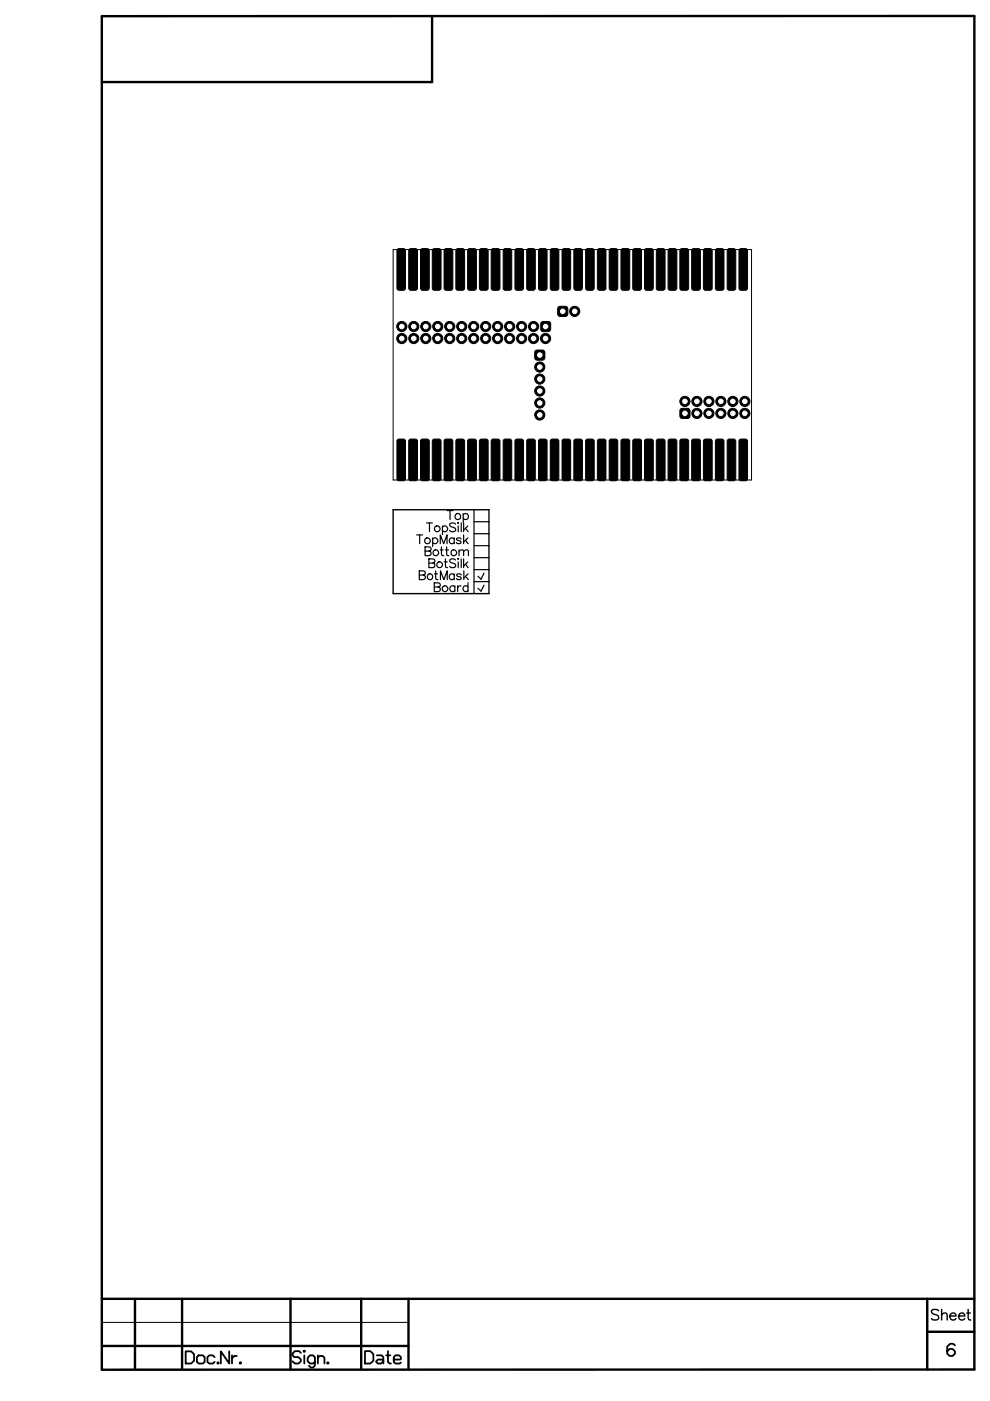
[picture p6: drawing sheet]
<svg xmlns="http://www.w3.org/2000/svg" width="210mm" height="297mm" viewBox="0 0 210 297" stroke-linecap="round" stroke-linejoin="round" font-family="sans-serif">
<path d="M102.6 121.5l-.6 1.3-.7-.6" fill="none" stroke="#000" stroke-width=".25"/>
<path d="M202.5 285.2l-.4-.3h-.6l-.7 .6v1.5l.5 .5h.7l.5-.5v-.5l-.5-.5h-.7l-.5 .5" fill="none" stroke="#000" stroke-width=".38"/>
<g fill="#000">
<path d="M86.7 52.9l.4-.2h1l.4 .2v.3v7.9l-.2 .4-.2 .1-1.2-.1-.2-.4z" fill-rule="evenodd"/>
<path d="M89.2 52.9l.4-.2h1l.4 .2v.3v7.9l-.2 .4-.2 .1-1.2-.1-.2-.4z" fill-rule="evenodd"/>
<path d="M94.2 52.9l.4-.2h.9l.4 .2 .1 .3v7.9l-.1 .2-.4 .3-1.1-.1-.3-.4z" fill-rule="evenodd"/>
<path d="M96.7 52.9l.4-.2h.9l.4 .2 .1 .3v7.9l-.2 .4-.3 .1-1.1-.1-.3-.4z" fill-rule="evenodd"/>
<path d="M101.7 52.9l.4-.2h.9l.4 .2 .1 .3v7.9l-.2 .4-.3 .1-1.1-.1-.3-.4z" fill-rule="evenodd"/>
<path d="M104.2 52.9l.4-.2h.9l.4 .2 .1 .3v7.9l-.2 .4-.3 .1-1.1-.1-.3-.4z" fill-rule="evenodd"/>
<path d="M109.2 52.9a1.53 1.53 0 0 1 1.6-.1l.2 .4v7.9l-.1 .2-.4 .3-1.1-.1-.2-.4z" fill-rule="evenodd"/>
<path d="M111.7 52.9a1.53 1.53 0 0 1 1.6-.1l.2 .4v7.9l-.2 .4-.3 .1-1.1-.1-.2-.4z" fill-rule="evenodd"/>
<path d="M116.7 52.9a1.53 1.53 0 0 1 1.6-.1l.2 .4v7.9l-.2 .4-.3 .1-1.1-.1-.2-.4z" fill-rule="evenodd"/>
<path d="M119.2 52.9a1.53 1.53 0 0 1 1.6-.1l.2 .4v7.9l-.2 .4-.3 .1-1.1-.1-.2-.4z" fill-rule="evenodd"/>
<path d="M86.7 93.3l.4-.2h1l.4 .2v.3v7.9l-.2 .4h-.2h-1.2l-.2-.4z" fill-rule="evenodd"/>
<path d="M89.2 93.3l.4-.2h1l.4 .2v.3v7.9l-.2 .4h-.2h-1.2l-.2-.4z" fill-rule="evenodd"/>
<path d="M94.2 93.3l.4-.2h.9l.4 .2 .1 .3v7.9l-.2 .4h-.3h-1.1l-.3-.4z" fill-rule="evenodd"/>
<path d="M96.7 93.3l.4-.2h.9l.4 .2 .1 .3v7.9l-.2 .4h-.3h-1.1l-.3-.4z" fill-rule="evenodd"/>
<path d="M101.7 93.3l.4-.2h.9l.4 .2 .1 .3v7.9l-.2 .4h-.3h-1.1l-.3-.4z" fill-rule="evenodd"/>
<path d="M104.2 93.3l.4-.2h.9l.4 .2 .1 .3v7.9l-.2 .4h-.3h-1.1l-.3-.4z" fill-rule="evenodd"/>
<path d="M109.2 93.3a1.53 1.53 0 0 1 1.6-.2l.2 .5v7.9l-.2 .4h-.3h-1.1l-.2-.4z" fill-rule="evenodd"/>
<path d="M111.7 93.3a1.53 1.53 0 0 1 1.6-.2l.2 .5v7.9l-.2 .4h-.3h-1.1l-.2-.4z" fill-rule="evenodd"/>
<path d="M116.7 93.3a1.53 1.53 0 0 1 1.6-.2l.2 .5v7.9l-.2 .4h-.3h-1.1l-.2-.4z" fill-rule="evenodd"/>
<path d="M119.2 93.3a1.53 1.53 0 0 1 1.6-.2l.2 .5v7.9l-.2 .4h-.3h-1.1l-.2-.4z" fill-rule="evenodd"/>
<circle cx="121.9" cy="66" r="1.08"/>
</g>
<g fill="none" stroke="#000" stroke-width=".21">
<path d="M86.7 52.9l.4-.2h1l.4 .2v.3v7.9l-.2 .4-.2 .1-1.2-.1-.2-.4zM89.2 52.9l.4-.2h1l.4 .2v.3v7.9l-.2 .4-.2 .1-1.2-.1-.2-.4zM94.2 52.9l.4-.2h.9l.4 .2 .1 .3v7.9l-.1 .2-.4 .3-1.1-.1-.3-.4zM96.7 52.9l.4-.2h.9l.4 .2 .1 .3v7.9l-.2 .4-.3 .1-1.1-.1-.3-.4zM101.7 52.9l.4-.2h.9l.4 .2 .1 .3v7.9l-.2 .4-.3 .1-1.1-.1-.3-.4zM104.2 52.9l.4-.2h.9l.4 .2 .1 .3v7.9l-.2 .4-.3 .1-1.1-.1-.3-.4zM109.2 52.9a1.53 1.53 0 0 1 1.6-.1l.2 .4v7.9l-.1 .2-.4 .3-1.1-.1-.2-.4zM111.7 52.9a1.53 1.53 0 0 1 1.6-.1l.2 .4v7.9l-.2 .4-.3 .1-1.1-.1-.2-.4zM116.7 52.9a1.53 1.53 0 0 1 1.6-.1l.2 .4v7.9l-.2 .4-.3 .1-1.1-.1-.2-.4zM119.2 52.9a1.53 1.53 0 0 1 1.6-.1l.2 .4v7.9l-.2 .4-.3 .1-1.1-.1-.2-.4zM86.7 93.3l.4-.2h1l.4 .2v.3v7.9l-.2 .4h-.2h-1.2l-.2-.4zM89.2 93.3l.4-.2h1l.4 .2v.3v7.9l-.2 .4h-.2h-1.2l-.2-.4z"/>
<path d="M94.2 93.3l.4-.2h.9l.4 .2 .1 .3v7.9l-.2 .4h-.3h-1.1l-.3-.4zM96.7 93.3l.4-.2h.9l.4 .2 .1 .3v7.9l-.2 .4h-.3h-1.1l-.3-.4zM101.7 93.3l.4-.2h.9l.4 .2 .1 .3v7.9l-.2 .4h-.3h-1.1l-.3-.4zM104.2 93.3l.4-.2h.9l.4 .2 .1 .3v7.9l-.2 .4h-.3h-1.1l-.3-.4zM109.2 93.3a1.53 1.53 0 0 1 1.6-.2l.2 .5v7.9l-.2 .4h-.3h-1.1l-.2-.4zM111.7 93.3a1.53 1.53 0 0 1 1.6-.2l.2 .5v7.9l-.2 .4h-.3h-1.1l-.2-.4zM116.7 93.3a1.53 1.53 0 0 1 1.6-.2l.2 .5v7.9l-.2 .4h-.3h-1.1l-.2-.4zM119.2 93.3a1.53 1.53 0 0 1 1.6-.2l.2 .5v7.9l-.2 .4h-.3h-1.1l-.2-.4z"/>
<circle cx="121.9" cy="66" r="1.08"/>
</g>
<circle cx="121.9" cy="66" r=".49" fill="#fff"/>
<circle cx="121.9" cy="66" r=".49" fill="none" stroke="#fff" stroke-width=".21"/>
<path d="M118.3 65.2l.5-.3 1.3 .1 .3 .5-.1 1.3-.5 .3-1.3-.1-.3-.5z" fill-rule="evenodd" fill="#000"/>
<path d="M118.3 65.2l.5-.3 1.3 .1 .3 .5-.1 1.3-.5 .3-1.3-.1-.3-.5z" fill="none" stroke="#000" stroke-width=".21"/>
<circle cx="119.3" cy="66" r=".49" fill="#fff"/>
<circle cx="119.3" cy="66" r=".49" fill="none" stroke="#fff" stroke-width=".21"/>
<g fill="#000">
<path d="M124.2 52.9a1.53 1.53 0 0 1 1.6-.1l.2 .4v7.9l-.1 .2-.4 .3-1.1-.1-.2-.4z" fill-rule="evenodd"/>
<path d="M126.7 52.9a1.53 1.53 0 0 1 1.5-.1l.3 .4v7.9l-.3 .4-.2 .1-1.1-.1-.2-.4z" fill-rule="evenodd"/>
<path d="M129.2 52.9a1.53 1.53 0 0 1 1.5-.1l.3 .4v7.9l-.3 .4-.2 .1-1.1-.1-.2-.4z" fill-rule="evenodd"/>
<path d="M131.7 52.9l.4-.2h1l.4 .2v.3v7.9l-.2 .4-.2 .1-1.2-.1-.2-.4z" fill-rule="evenodd"/>
<path d="M134.2 52.9l.4-.2h1l.4 .2v.3v7.9l-.2 .4-.2 .1-1.2-.1-.2-.4z" fill-rule="evenodd"/>
<path d="M136.7 52.9l.4-.2h.9l.5 .2v.3v7.9l-.2 .4-.3 .1-1.1-.1-.2-.4z" fill-rule="evenodd"/>
<path d="M139.2 52.9l.4-.2h.9l.4 .2 .1 .3v7.9l-.2 .4-.3 .1-1.1-.1-.3-.4z" fill-rule="evenodd"/>
<path d="M141.7 52.9l.4-.2h.9l.4 .2 .1 .3v7.9l-.1 .2-.4 .3-1.1-.1-.3-.4z" fill-rule="evenodd"/>
<path d="M144.2 52.9l.4-.2h.9l.4 .2 .1 .3v7.9l-.2 .4-.3 .1-1.1-.1-.3-.4z" fill-rule="evenodd"/>
<path d="M146.7 52.9l.4-.2h.9l.4 .2 .1 .3v7.9l-.2 .4-.3 .1-1.1-.1-.3-.4z" fill-rule="evenodd"/>
<path d="M149.2 52.9l.4-.2h.9l.4 .2 .1 .3v7.9l-.2 .4-.3 .1-1.1-.1-.3-.4z" fill-rule="evenodd"/>
<path d="M151.7 52.9a1.53 1.53 0 0 1 1.6-.1l.2 .4v7.9l-.2 .4-.3 .1-1.1-.1-.2-.4z" fill-rule="evenodd"/>
<path d="M154.2 52.9a1.53 1.53 0 0 1 1.6-.1l.2 .4v7.9l-.2 .4-.3 .1-1.1-.1-.2-.4z" fill-rule="evenodd"/>
<path d="M156.7 52.9a1.53 1.53 0 0 1 1.6-.1l.2 .4v7.9l-.2 .4-.3 .1-1.1-.1-.2-.4z" fill-rule="evenodd"/>
<path d="M124.2 93.3a1.53 1.53 0 0 1 1.6-.2l.2 .5v7.9l-.2 .4h-.3h-1.1l-.2-.4z" fill-rule="evenodd"/>
<path d="M126.7 93.3a1.53 1.53 0 0 1 1.5-.2l.3 .5v7.9l-.3 .4h-.2h-1.1l-.2-.4z" fill-rule="evenodd"/>
<path d="M129.2 93.3a1.53 1.53 0 0 1 1.5-.2l.3 .5v7.9l-.3 .4h-.2h-1.1l-.2-.4z" fill-rule="evenodd"/>
<path d="M131.7 93.3l.4-.2h1l.4 .2v.3v7.9l-.2 .4h-.2h-1.2l-.2-.4z" fill-rule="evenodd"/>
<path d="M134.2 93.3l.4-.2h1l.4 .2v.3v7.9l-.2 .4h-.2h-1.2l-.2-.4z" fill-rule="evenodd"/>
<path d="M136.7 93.3l.4-.2h.9l.5 .2v.3v7.9l-.2 .4h-.3h-1.1l-.2-.4z" fill-rule="evenodd"/>
<path d="M139.2 93.3l.4-.2h.9l.4 .2 .1 .3v7.9l-.2 .4h-.3h-1.1l-.3-.4z" fill-rule="evenodd"/>
<path d="M141.7 93.3l.4-.2h.9l.4 .2 .1 .3v7.9l-.2 .4h-.3h-1.1l-.3-.4z" fill-rule="evenodd"/>
<path d="M144.2 93.3l.4-.2h.9l.4 .2 .1 .3v7.9l-.2 .4h-.3h-1.1l-.3-.4z" fill-rule="evenodd"/>
<path d="M146.7 93.3l.4-.2h.9l.4 .2 .1 .3v7.9l-.2 .4h-.3h-1.1l-.3-.4z" fill-rule="evenodd"/>
<path d="M149.2 93.3l.4-.2h.9l.4 .2 .1 .3v7.9l-.2 .4h-.3h-1.1l-.3-.4z" fill-rule="evenodd"/>
<path d="M151.7 93.3a1.53 1.53 0 0 1 1.6-.2l.2 .5v7.9l-.2 .4h-.3h-1.1l-.2-.4z" fill-rule="evenodd"/>
<path d="M154.2 93.3a1.53 1.53 0 0 1 1.6-.2l.2 .5v7.9l-.2 .4h-.3h-1.1l-.2-.4z" fill-rule="evenodd"/>
<path d="M156.7 93.3a1.53 1.53 0 0 1 1.6-.2l.2 .5v7.9l-.2 .4h-.3h-1.1l-.2-.4z" fill-rule="evenodd"/>
<circle cx="114.4" cy="85.4" r="1.08"/>
</g>
<g fill="none" stroke="#000" stroke-width=".21">
<path d="M124.2 52.9a1.53 1.53 0 0 1 1.6-.1l.2 .4v7.9l-.1 .2-.4 .3-1.1-.1-.2-.4zM126.7 52.9a1.53 1.53 0 0 1 1.5-.1l.3 .4v7.9l-.3 .4-.2 .1-1.1-.1-.2-.4zM129.2 52.9a1.53 1.53 0 0 1 1.5-.1l.3 .4v7.9l-.3 .4-.2 .1-1.1-.1-.2-.4zM131.7 52.9l.4-.2h1l.4 .2v.3v7.9l-.2 .4-.2 .1-1.2-.1-.2-.4zM134.2 52.9l.4-.2h1l.4 .2v.3v7.9l-.2 .4-.2 .1-1.2-.1-.2-.4zM136.7 52.9l.4-.2h.9l.5 .2v.3v7.9l-.2 .4-.3 .1-1.1-.1-.2-.4zM139.2 52.9l.4-.2h.9l.4 .2 .1 .3v7.9l-.2 .4-.3 .1-1.1-.1-.3-.4zM141.7 52.9l.4-.2h.9l.4 .2 .1 .3v7.9l-.1 .2-.4 .3-1.1-.1-.3-.4zM144.2 52.9l.4-.2h.9l.4 .2 .1 .3v7.9l-.2 .4-.3 .1-1.1-.1-.3-.4zM146.7 52.9l.4-.2h.9l.4 .2 .1 .3v7.9l-.2 .4-.3 .1-1.1-.1-.3-.4zM149.2 52.9l.4-.2h.9l.4 .2 .1 .3v7.9l-.2 .4-.3 .1-1.1-.1-.3-.4zM151.7 52.9a1.53 1.53 0 0 1 1.6-.1l.2 .4v7.9l-.2 .4-.3 .1-1.1-.1-.2-.4z"/>
<path d="M154.2 52.9a1.53 1.53 0 0 1 1.6-.1l.2 .4v7.9l-.2 .4-.3 .1-1.1-.1-.2-.4zM156.7 52.9a1.53 1.53 0 0 1 1.6-.1l.2 .4v7.9l-.2 .4-.3 .1-1.1-.1-.2-.4zM124.2 93.3a1.53 1.53 0 0 1 1.6-.2l.2 .5v7.9l-.2 .4h-.3h-1.1l-.2-.4zM126.7 93.3a1.53 1.53 0 0 1 1.5-.2l.3 .5v7.9l-.3 .4h-.2h-1.1l-.2-.4zM129.2 93.3a1.53 1.53 0 0 1 1.5-.2l.3 .5v7.9l-.3 .4h-.2h-1.1l-.2-.4zM131.7 93.3l.4-.2h1l.4 .2v.3v7.9l-.2 .4h-.2h-1.2l-.2-.4zM134.2 93.3l.4-.2h1l.4 .2v.3v7.9l-.2 .4h-.2h-1.2l-.2-.4zM136.7 93.3l.4-.2h.9l.5 .2v.3v7.9l-.2 .4h-.3h-1.1l-.2-.4zM139.2 93.3l.4-.2h.9l.4 .2 .1 .3v7.9l-.2 .4h-.3h-1.1l-.3-.4zM141.7 93.3l.4-.2h.9l.4 .2 .1 .3v7.9l-.2 .4h-.3h-1.1l-.3-.4zM144.2 93.3l.4-.2h.9l.4 .2 .1 .3v7.9l-.2 .4h-.3h-1.1l-.3-.4zM146.7 93.3l.4-.2h.9l.4 .2 .1 .3v7.9l-.2 .4h-.3h-1.1l-.3-.4z"/>
<path d="M149.2 93.3l.4-.2h.9l.4 .2 .1 .3v7.9l-.2 .4h-.3h-1.1l-.3-.4zM151.7 93.3a1.53 1.53 0 0 1 1.6-.2l.2 .5v7.9l-.2 .4h-.3h-1.1l-.2-.4zM154.2 93.3a1.53 1.53 0 0 1 1.6-.2l.2 .5v7.9l-.2 .4h-.3h-1.1l-.2-.4zM156.7 93.3a1.53 1.53 0 0 1 1.6-.2l.2 .5v7.9l-.2 .4h-.3h-1.1l-.2-.4z"/>
<circle cx="114.4" cy="85.4" r="1.08"/>
</g>
<circle cx="114.4" cy="85.4" r=".49" fill="#fff"/>
<circle cx="114.4" cy="85.4" r=".49" fill="none" stroke="#fff" stroke-width=".21"/>
<circle cx="114.4" cy="88" r="1.08" fill="#000"/>
<circle cx="114.4" cy="88" r="1.08" fill="none" stroke="#000" stroke-width=".21"/>
<circle cx="114.4" cy="88" r=".49" fill="#fff"/>
<circle cx="114.4" cy="88" r=".49" fill="none" stroke="#fff" stroke-width=".21"/>
<circle cx="114.4" cy="82.9" r="1.08" fill="#000"/>
<circle cx="114.4" cy="82.9" r="1.08" fill="none" stroke="#000" stroke-width=".21"/>
<circle cx="114.4" cy="82.9" r=".49" fill="#fff"/>
<circle cx="114.4" cy="82.9" r=".49" fill="none" stroke="#fff" stroke-width=".21"/>
<circle cx="114.4" cy="77.8" r="1.08" fill="#000"/>
<circle cx="114.4" cy="77.8" r="1.08" fill="none" stroke="#000" stroke-width=".21"/>
<circle cx="114.4" cy="77.8" r=".49" fill="#fff"/>
<circle cx="114.4" cy="77.8" r=".49" fill="none" stroke="#fff" stroke-width=".21"/>
<circle cx="114.4" cy="80.4" r="1.08" fill="#000"/>
<circle cx="114.4" cy="80.4" r="1.08" fill="none" stroke="#000" stroke-width=".21"/>
<circle cx="114.4" cy="80.4" r=".49" fill="#fff"/>
<circle cx="114.4" cy="80.4" r=".49" fill="none" stroke="#fff" stroke-width=".21"/>
<path d="M113.4 74.5l.5-.3 1.4 .1 .2 .5v1.3l-.5 .3-1.4-.1-.2-.5z" fill-rule="evenodd" fill="#000"/>
<path d="M113.4 74.5l.5-.3 1.4 .1 .2 .5v1.3l-.5 .3-1.4-.1-.2-.5z" fill="none" stroke="#000" stroke-width=".21"/>
<circle cx="114.4" cy="75.3" r=".49" fill="#fff"/>
<circle cx="114.4" cy="75.3" r=".49" fill="none" stroke="#fff" stroke-width=".21"/>
<g fill="#000">
<path d="M84.2 52.9a1.53 1.53 0 0 1 1.5-.1l.3 .4v7.9l-.1 .2-.4 .3-1.1-.1-.2-.4z" fill-rule="evenodd"/>
<path d="M91.7 52.9l.4-.2h.9l.5 .2v.3v7.9l-.2 .4-.3 .1-1.1-.1-.2-.4z" fill-rule="evenodd"/>
<path d="M99.2 52.9l.4-.2h.9l.4 .2 .1 .3v7.9l-.1 .2-.4 .3-1.1-.1-.3-.4z" fill-rule="evenodd"/>
<path d="M106.7 52.9a1.53 1.53 0 0 1 1.6-.1l.2 .4v7.9l-.2 .4-.3 .1-1.1-.1-.2-.4z" fill-rule="evenodd"/>
<path d="M114.2 52.9a1.53 1.53 0 0 1 1.6-.1l.2 .4v7.9l-.2 .4-.3 .1-1.1-.1-.2-.4z" fill-rule="evenodd"/>
<path d="M121.7 52.9a1.53 1.53 0 0 1 1.6-.1l.2 .4v7.9l-.2 .4-.3 .1-1.1-.1-.2-.4z" fill-rule="evenodd"/>
<path d="M84.2 93.3a1.53 1.53 0 0 1 1.5-.2l.3 .5v7.9l-.3 .4h-.2h-1.1l-.2-.4z" fill-rule="evenodd"/>
<path d="M91.7 93.3l.4-.2h.9l.5 .2v.3v7.9l-.2 .4h-.3h-1.1l-.2-.4z" fill-rule="evenodd"/>
<path d="M99.2 93.3l.4-.2h.9l.4 .2 .1 .3v7.9l-.2 .4h-.3h-1.1l-.3-.4z" fill-rule="evenodd"/>
<path d="M106.7 93.3a1.53 1.53 0 0 1 1.6-.2l.2 .5v7.9l-.2 .4h-.3h-1.1l-.2-.4z" fill-rule="evenodd"/>
<path d="M114.2 93.3a1.53 1.53 0 0 1 1.6-.2l.2 .5v7.9l-.2 .4h-.3h-1.1l-.2-.4z" fill-rule="evenodd"/>
<path d="M121.7 93.3a1.53 1.53 0 0 1 1.6-.2l.2 .5v7.9l-.2 .4h-.3h-1.1l-.2-.4z" fill-rule="evenodd"/>
<circle cx="90.3" cy="69.2" r="1.08"/>
</g>
<g fill="none" stroke="#000" stroke-width=".21">
<path d="M84.2 52.9a1.53 1.53 0 0 1 1.5-.1l.3 .4v7.9l-.1 .2-.4 .3-1.1-.1-.2-.4zM91.7 52.9l.4-.2h.9l.5 .2v.3v7.9l-.2 .4-.3 .1-1.1-.1-.2-.4zM99.2 52.9l.4-.2h.9l.4 .2 .1 .3v7.9l-.1 .2-.4 .3-1.1-.1-.3-.4zM106.7 52.9a1.53 1.53 0 0 1 1.6-.1l.2 .4v7.9l-.2 .4-.3 .1-1.1-.1-.2-.4zM114.2 52.9a1.53 1.53 0 0 1 1.6-.1l.2 .4v7.9l-.2 .4-.3 .1-1.1-.1-.2-.4zM121.7 52.9a1.53 1.53 0 0 1 1.6-.1l.2 .4v7.9l-.2 .4-.3 .1-1.1-.1-.2-.4zM84.2 93.3a1.53 1.53 0 0 1 1.5-.2l.3 .5v7.9l-.3 .4h-.2h-1.1l-.2-.4zM91.7 93.3l.4-.2h.9l.5 .2v.3v7.9l-.2 .4h-.3h-1.1l-.2-.4zM99.2 93.3l.4-.2h.9l.4 .2 .1 .3v7.9l-.2 .4h-.3h-1.1l-.3-.4zM106.7 93.3a1.53 1.53 0 0 1 1.6-.2l.2 .5v7.9l-.2 .4h-.3h-1.1l-.2-.4zM114.2 93.3a1.53 1.53 0 0 1 1.6-.2l.2 .5v7.9l-.2 .4h-.3h-1.1l-.2-.4zM121.7 93.3a1.53 1.53 0 0 1 1.6-.2l.2 .5v7.9l-.2 .4h-.3h-1.1l-.2-.4z"/>
<circle cx="90.3" cy="69.2" r="1.08"/>
</g>
<circle cx="90.3" cy="69.2" r=".49" fill="#fff"/>
<circle cx="90.3" cy="69.2" r=".49" fill="none" stroke="#fff" stroke-width=".21"/>
<circle cx="87.7" cy="69.2" r="1.08" fill="#000"/>
<circle cx="87.7" cy="69.2" r="1.08" fill="none" stroke="#000" stroke-width=".21"/>
<circle cx="87.7" cy="69.2" r=".49" fill="#fff"/>
<circle cx="87.7" cy="69.2" r=".49" fill="none" stroke="#fff" stroke-width=".21"/>
<circle cx="97.9" cy="69.2" r="1.08" fill="#000"/>
<circle cx="97.9" cy="69.2" r="1.08" fill="none" stroke="#000" stroke-width=".21"/>
<circle cx="97.9" cy="69.2" r=".49" fill="#fff"/>
<circle cx="97.9" cy="69.2" r=".49" fill="none" stroke="#fff" stroke-width=".21"/>
<circle cx="95.4" cy="69.2" r="1.08" fill="#000"/>
<circle cx="95.4" cy="69.2" r="1.08" fill="none" stroke="#000" stroke-width=".21"/>
<circle cx="95.4" cy="69.2" r=".49" fill="#fff"/>
<circle cx="95.4" cy="69.2" r=".49" fill="none" stroke="#fff" stroke-width=".21"/>
<circle cx="105.5" cy="69.2" r="1.08" fill="#000"/>
<circle cx="105.5" cy="69.2" r="1.08" fill="none" stroke="#000" stroke-width=".21"/>
<circle cx="105.5" cy="69.2" r=".49" fill="#fff"/>
<circle cx="105.5" cy="69.2" r=".49" fill="none" stroke="#fff" stroke-width=".21"/>
<circle cx="103" cy="69.2" r="1.08" fill="#000"/>
<circle cx="103" cy="69.2" r="1.08" fill="none" stroke="#000" stroke-width=".21"/>
<circle cx="103" cy="69.2" r=".49" fill="#fff"/>
<circle cx="103" cy="69.2" r=".49" fill="none" stroke="#fff" stroke-width=".21"/>
<circle cx="113.1" cy="69.2" r="1.08" fill="#000"/>
<circle cx="113.1" cy="69.2" r="1.08" fill="none" stroke="#000" stroke-width=".21"/>
<circle cx="113.1" cy="69.2" r=".49" fill="#fff"/>
<circle cx="113.1" cy="69.2" r=".49" fill="none" stroke="#fff" stroke-width=".21"/>
<circle cx="110.6" cy="69.2" r="1.08" fill="#000"/>
<circle cx="110.6" cy="69.2" r="1.08" fill="none" stroke="#000" stroke-width=".21"/>
<circle cx="110.6" cy="69.2" r=".49" fill="#fff"/>
<circle cx="110.6" cy="69.2" r=".49" fill="none" stroke="#fff" stroke-width=".21"/>
<circle cx="90.3" cy="71.8" r="1.08" fill="#000"/>
<circle cx="90.3" cy="71.8" r="1.08" fill="none" stroke="#000" stroke-width=".21"/>
<circle cx="90.3" cy="71.8" r=".49" fill="#fff"/>
<circle cx="90.3" cy="71.8" r=".49" fill="none" stroke="#fff" stroke-width=".21"/>
<circle cx="87.7" cy="71.8" r="1.08" fill="#000"/>
<circle cx="87.7" cy="71.8" r="1.08" fill="none" stroke="#000" stroke-width=".21"/>
<circle cx="87.7" cy="71.8" r=".49" fill="#fff"/>
<circle cx="87.7" cy="71.8" r=".49" fill="none" stroke="#fff" stroke-width=".21"/>
<circle cx="97.9" cy="71.8" r="1.08" fill="#000"/>
<circle cx="97.9" cy="71.8" r="1.08" fill="none" stroke="#000" stroke-width=".21"/>
<circle cx="97.9" cy="71.8" r=".49" fill="#fff"/>
<circle cx="97.9" cy="71.8" r=".49" fill="none" stroke="#fff" stroke-width=".21"/>
<circle cx="95.4" cy="71.8" r="1.08" fill="#000"/>
<circle cx="95.4" cy="71.8" r="1.08" fill="none" stroke="#000" stroke-width=".21"/>
<circle cx="95.4" cy="71.8" r=".49" fill="#fff"/>
<circle cx="95.4" cy="71.8" r=".49" fill="none" stroke="#fff" stroke-width=".21"/>
<circle cx="105.5" cy="71.8" r="1.08" fill="#000"/>
<circle cx="105.5" cy="71.8" r="1.08" fill="none" stroke="#000" stroke-width=".21"/>
<circle cx="105.5" cy="71.8" r=".49" fill="#fff"/>
<circle cx="105.5" cy="71.8" r=".49" fill="none" stroke="#fff" stroke-width=".21"/>
<circle cx="103" cy="71.8" r="1.08" fill="#000"/>
<circle cx="103" cy="71.8" r="1.08" fill="none" stroke="#000" stroke-width=".21"/>
<circle cx="103" cy="71.8" r=".49" fill="#fff"/>
<circle cx="103" cy="71.8" r=".49" fill="none" stroke="#fff" stroke-width=".21"/>
<circle cx="113.1" cy="71.8" r="1.08" fill="#000"/>
<circle cx="113.1" cy="71.8" r="1.08" fill="none" stroke="#000" stroke-width=".21"/>
<circle cx="113.1" cy="71.8" r=".49" fill="#fff"/>
<circle cx="113.1" cy="71.8" r=".49" fill="none" stroke="#fff" stroke-width=".21"/>
<circle cx="110.6" cy="71.8" r="1.08" fill="#000"/>
<circle cx="110.6" cy="71.8" r="1.08" fill="none" stroke="#000" stroke-width=".21"/>
<circle cx="110.6" cy="71.8" r=".49" fill="#fff"/>
<circle cx="110.6" cy="71.8" r=".49" fill="none" stroke="#fff" stroke-width=".21"/>
<circle cx="100.4" cy="69.2" r="1.08" fill="#000"/>
<circle cx="100.4" cy="69.2" r="1.08" fill="none" stroke="#000" stroke-width=".21"/>
<circle cx="100.4" cy="69.2" r=".49" fill="#fff"/>
<circle cx="100.4" cy="69.2" r=".49" fill="none" stroke="#fff" stroke-width=".21"/>
<circle cx="92.8" cy="69.2" r="1.08" fill="#000"/>
<circle cx="92.8" cy="69.2" r="1.08" fill="none" stroke="#000" stroke-width=".21"/>
<circle cx="92.8" cy="69.2" r=".49" fill="#fff"/>
<circle cx="92.8" cy="69.2" r=".49" fill="none" stroke="#fff" stroke-width=".21"/>
<circle cx="85.2" cy="69.2" r="1.08" fill="#000"/>
<circle cx="85.2" cy="69.2" r="1.08" fill="none" stroke="#000" stroke-width=".21"/>
<circle cx="85.2" cy="69.2" r=".49" fill="#fff"/>
<circle cx="85.2" cy="69.2" r=".49" fill="none" stroke="#fff" stroke-width=".21"/>
<path d="M114.7 68.4l.4-.2h1.4l.3 .5-.1 1.3-.5 .3-1.3-.1-.3-.4z" fill-rule="evenodd" fill="#000"/>
<path d="M114.7 68.4l.4-.2h1.4l.3 .5-.1 1.3-.5 .3-1.3-.1-.3-.4z" fill="none" stroke="#000" stroke-width=".21"/>
<circle cx="115.7" cy="69.2" r=".49" fill="#fff"/>
<circle cx="115.7" cy="69.2" r=".49" fill="none" stroke="#fff" stroke-width=".21"/>
<circle cx="108.1" cy="69.2" r="1.08" fill="#000"/>
<circle cx="108.1" cy="69.2" r="1.08" fill="none" stroke="#000" stroke-width=".21"/>
<circle cx="108.1" cy="69.2" r=".49" fill="#fff"/>
<circle cx="108.1" cy="69.2" r=".49" fill="none" stroke="#fff" stroke-width=".21"/>
<circle cx="100.4" cy="71.8" r="1.08" fill="#000"/>
<circle cx="100.4" cy="71.8" r="1.08" fill="none" stroke="#000" stroke-width=".21"/>
<circle cx="100.4" cy="71.8" r=".49" fill="#fff"/>
<circle cx="100.4" cy="71.8" r=".49" fill="none" stroke="#fff" stroke-width=".21"/>
<circle cx="92.8" cy="71.8" r="1.08" fill="#000"/>
<circle cx="92.8" cy="71.8" r="1.08" fill="none" stroke="#000" stroke-width=".21"/>
<circle cx="92.8" cy="71.8" r=".49" fill="#fff"/>
<circle cx="92.8" cy="71.8" r=".49" fill="none" stroke="#fff" stroke-width=".21"/>
<circle cx="85.2" cy="71.8" r="1.08" fill="#000"/>
<circle cx="85.2" cy="71.8" r="1.08" fill="none" stroke="#000" stroke-width=".21"/>
<circle cx="85.2" cy="71.8" r=".49" fill="#fff"/>
<circle cx="85.2" cy="71.8" r=".49" fill="none" stroke="#fff" stroke-width=".21"/>
<circle cx="115.7" cy="71.8" r="1.08" fill="#000"/>
<circle cx="115.7" cy="71.8" r="1.08" fill="none" stroke="#000" stroke-width=".21"/>
<circle cx="115.7" cy="71.8" r=".49" fill="#fff"/>
<circle cx="115.7" cy="71.8" r=".49" fill="none" stroke="#fff" stroke-width=".21"/>
<circle cx="108.1" cy="71.8" r="1.08" fill="#000"/>
<circle cx="108.1" cy="71.8" r="1.08" fill="none" stroke="#000" stroke-width=".21"/>
<circle cx="108.1" cy="71.8" r=".49" fill="#fff"/>
<circle cx="108.1" cy="71.8" r=".49" fill="none" stroke="#fff" stroke-width=".21"/>
<circle cx="152.8" cy="85.1" r="1.08" fill="#000"/>
<circle cx="152.8" cy="85.1" r="1.08" fill="none" stroke="#000" stroke-width=".21"/>
<circle cx="152.8" cy="85.1" r=".49" fill="#fff"/>
<circle cx="152.8" cy="85.1" r=".49" fill="none" stroke="#fff" stroke-width=".21"/>
<circle cx="155.4" cy="85.1" r="1.08" fill="#000"/>
<circle cx="155.4" cy="85.1" r="1.08" fill="none" stroke="#000" stroke-width=".21"/>
<circle cx="155.4" cy="85.1" r=".49" fill="#fff"/>
<circle cx="155.4" cy="85.1" r=".49" fill="none" stroke="#fff" stroke-width=".21"/>
<circle cx="157.9" cy="85.1" r="1.08" fill="#000"/>
<circle cx="157.9" cy="85.1" r="1.08" fill="none" stroke="#000" stroke-width=".21"/>
<circle cx="157.9" cy="85.1" r=".49" fill="#fff"/>
<circle cx="157.9" cy="85.1" r=".49" fill="none" stroke="#fff" stroke-width=".21"/>
<circle cx="145.2" cy="85.1" r="1.08" fill="#000"/>
<circle cx="145.2" cy="85.1" r="1.08" fill="none" stroke="#000" stroke-width=".21"/>
<circle cx="145.2" cy="85.1" r=".49" fill="#fff"/>
<circle cx="145.2" cy="85.1" r=".49" fill="none" stroke="#fff" stroke-width=".21"/>
<circle cx="147.8" cy="85.1" r="1.08" fill="#000"/>
<circle cx="147.8" cy="85.1" r="1.08" fill="none" stroke="#000" stroke-width=".21"/>
<circle cx="147.8" cy="85.1" r=".49" fill="#fff"/>
<circle cx="147.8" cy="85.1" r=".49" fill="none" stroke="#fff" stroke-width=".21"/>
<circle cx="150.3" cy="85.1" r="1.08" fill="#000"/>
<circle cx="150.3" cy="85.1" r="1.08" fill="none" stroke="#000" stroke-width=".21"/>
<circle cx="150.3" cy="85.1" r=".49" fill="#fff"/>
<circle cx="150.3" cy="85.1" r=".49" fill="none" stroke="#fff" stroke-width=".21"/>
<circle cx="152.8" cy="87.6" r="1.08" fill="#000"/>
<circle cx="152.8" cy="87.6" r="1.08" fill="none" stroke="#000" stroke-width=".21"/>
<circle cx="152.8" cy="87.6" r=".49" fill="#fff"/>
<circle cx="152.8" cy="87.6" r=".49" fill="none" stroke="#fff" stroke-width=".21"/>
<circle cx="155.4" cy="87.6" r="1.08" fill="#000"/>
<circle cx="155.4" cy="87.6" r="1.08" fill="none" stroke="#000" stroke-width=".21"/>
<circle cx="155.4" cy="87.6" r=".49" fill="#fff"/>
<circle cx="155.4" cy="87.6" r=".49" fill="none" stroke="#fff" stroke-width=".21"/>
<circle cx="157.9" cy="87.6" r="1.08" fill="#000"/>
<circle cx="157.9" cy="87.6" r="1.08" fill="none" stroke="#000" stroke-width=".21"/>
<circle cx="157.9" cy="87.6" r=".49" fill="#fff"/>
<circle cx="157.9" cy="87.6" r=".49" fill="none" stroke="#fff" stroke-width=".21"/>
<path d="M144.2 86.8l.5-.2h1.3l.3 .5-.1 1.4-.4 .2h-1.4l-.3-.5z" fill-rule="evenodd" fill="#000"/>
<path d="M144.2 86.8l.5-.2h1.3l.3 .5-.1 1.4-.4 .2h-1.4l-.3-.5z" fill="none" stroke="#000" stroke-width=".21"/>
<circle cx="145.2" cy="87.6" r=".49" fill="#fff"/>
<circle cx="145.2" cy="87.6" r=".49" fill="none" stroke="#fff" stroke-width=".21"/>
<circle cx="147.8" cy="87.6" r="1.08" fill="#000"/>
<circle cx="147.8" cy="87.6" r="1.08" fill="none" stroke="#000" stroke-width=".21"/>
<circle cx="147.8" cy="87.6" r=".49" fill="#fff"/>
<circle cx="147.8" cy="87.6" r=".49" fill="none" stroke="#fff" stroke-width=".21"/>
<circle cx="150.3" cy="87.6" r="1.08" fill="#000"/>
<circle cx="150.3" cy="87.6" r="1.08" fill="none" stroke="#000" stroke-width=".21"/>
<circle cx="150.3" cy="87.6" r=".49" fill="#fff"/>
<circle cx="150.3" cy="87.6" r=".49" fill="none" stroke="#fff" stroke-width=".21"/>
<g fill="none" stroke="#000" stroke-width=".25">
<path d="M88.3 113.4h1.3M89 113.4v1.9M90.1 116h.8l.4 .1v.6l-.4 .1 .3 .1 .2 .3-.2 .5-1.1 .1zM90.1 116.8h.8M90.4 110.9h1.3M90.9 118.5h.8l.4 .2v.5l-.4 .2 .3 .1 .2 .3-.2 .5-1.1 .1zM90.9 119.4h.8M91.1 110.9v1.8M91.7 114.3a.61 .61 0 0 1 .9-.1 .61 .61 0 0 1 0 .9 .61 .61 0 0 1-.9-.1M91.7 114v1.9M93.3 115.3v-1.9l.8 1.9 .7-1.9v1.9M93.3 116.6h.7"/>
<path d="M93.6 116v1.5l.1 .2 .4 .1M93.8 111.8a.61 .61 0 0 1 .9-.1 .61 .61 0 0 1 0 .9 .61 .61 0 0 1-.9-.1M93.8 111.5v1.8M94.2 119.1h.6M94.4 118.5v1.5l.1 .3 .4 .1M94.4 116.6h.7M94.7 116v1.5l.1 .2 .4 .1M94.8 108.2h1.3M95.4 108.2v2M96.3 114.3a.59 .59 0 0 0-.9-.1 .59 .59 0 0 0 0 .9 .59 .59 0 0 0 .9-.1M96.3 114v1.3M96.6 118.7a.74 .74 0 0 0-1.3 .2l.2 .3 .7 .3a.43 .43 0 0 1 .4 .3 .43 .43 0 0 1-.2 .5 .9 .9 0 0 1-1.1-.2"/>
<path d="M96.6 111.1a.74 .74 0 0 0-1.3 .2l.2 .3 .7 .2a.43 .43 0 0 1 .4 .4 .43 .43 0 0 1-.2 .4 .9 .9 0 0 1-1.1-.1M97.2 118.4v.2zM97.2 110.8v.2zM97.2 111.5v1.2M97.2 119.1v1.3M97.3 116.9a.63 .63 0 0 1 .9-.2l.1 1.1M97.3 116.6v1.2M97.7 114.3a.57 .57 0 0 0-.9 0l.1 .2 .8 .3v.2a.57 .57 0 0 1-.9 0M97.8 110.9v1.8M97.8 118.5v1.9M98.2 109.2a.61 .61 0 0 1 .9-.1 .61 .61 0 0 1 0 .9 .61 .61 0 0 1-.9-.1M98.2 108.9v1.9"/>
<path d="M98.3 116.9l.5-.3 .4 .1 .1 1.1M98.3 110.9v1.8M98.3 113.4v1.9M98.3 118.5v1.9M98.7 114.6l.6 .7M98.7 119.6l.6 .8M98.7 112l.6 .7M99.2 114l-.9 .9M99.2 119.1l-.9 .9M99.2 111.5l-.9 .9M100.5 108.1v17.8M100.5 118.2h3.2"/>
<path d="M100.5 115.7h3.2M100.5 113.2h3.2M100.5 110.6h3.2M88.9 121l1.1 .1a.4 .4 0 0 1 .2 .4 .4 .4 0 0 1-.2 .3l-.3 .1a.49 .49 0 0 1 .5 .5 .49 .49 0 0 1-.5 .5h-.8zM88.9 121.9h.8M92.1 123.6h.8l.4 .1v.6l-.4 .2h.3l.1 .3-.1 .5-1.1 .1zM92.1 124.5h.8M92.1 121.7h.7M92.4 121v1.6l.1 .2 .3 .1M93.4 122.9v-1.9l.7 1.9 .7-1.9v1.9M96.3 121.9a.59 .59 0 0 0-.9-.1 .59 .59 0 0 0 0 .9 .59 .59 0 0 0 .9-.1M96.3 121.7v1.2"/>
<path d="M96.4 124.5a.59 .59 0 0 0-.8-.1 .59 .59 0 0 0 0 .9 .59 .59 0 0 0 .8-.1M96.4 124.2v1.2M97 124.2v1.2M97.7 124.2a.59 .59 0 0 0-.7 .5M97.8 121.9a.57 .57 0 0 0-1 0l.3 .3 .6 .2 .1 .2a.57 .57 0 0 1-1 0M98.3 121v1.9M98.7 122.2l.6 .7M99.2 124.5a.59 .59 0 0 0-.8-.1 .59 .59 0 0 0 0 .9 .59 .59 0 0 0 .8-.1M99.2 121.7l-.9 .9M99.2 123.6v1.8M100.5 123.3h3.2M100.5 120.8h3.2"/>
<path d="M102.6 124.1l-.6 1.2-.7-.6"/>
<circle cx="90.6" cy="114.6" r=".61"/>
<circle cx="92.4" cy="117.2" r=".61"/>
<circle cx="92.7" cy="112.1" r=".61"/>
<circle cx="93.2" cy="119.7" r=".61"/>
<circle cx="96.2" cy="117.2" r=".61"/>
<circle cx="97.1" cy="109.5" r=".64"/>
<circle cx="91.2" cy="122.3" r=".62"/>
<circle cx="94.3" cy="124.8" r=".61"/>
</g>
<path d="M83.4 52.9h75.9v48.9h-75.9zM21.6 285.4h65M21.6 280.4h65" fill="none" stroke="#000" stroke-width=".21"/>
<path d="M91.6 3.4v14h-70M206.6 3.4h-185v287M206.6 3.4v287h-185M21.6 275.4h185M28.6 275.4v15M38.6 275.4v15M61.6 275.4v15M76.6 275.4v15M86.6 275.4v15M196.6 275.4v15M21.6 285.4h65M196.6 282.4h10" fill="none" stroke="#000" stroke-width=".51"/>
<path d="M83.4 108.1h20.3v17.8h-20.3zM199 277.9a.89 .89 0 0 0-1.5 .2l.4 .5 .9 .3a.56 .56 0 0 1 0 .9 1.17 1.17 0 0 1-1.3-.2M199.6 278.8a.76 .76 0 0 1 1.1-.3l.1 1.4M199.6 277.6v2.3M201.4 279h1.3a.7 .7 0 0 0-1-.6 .7 .7 0 0 0-.2 1.2 .71 .71 0 0 0 1.2 0M203.2 279h1.4a.7 .7 0 0 0-1-.6 .7 .7 0 0 0-.2 1.2 .71 .71 0 0 0 1.2 0M205 278.4h.7M205.3 277.6v1.8l.1 .4 .4 .1" fill="none" stroke="#000" stroke-width=".3"/>
<g fill="none" stroke="#000" stroke-width=".38">
<path d="M39.4 286.5h1.1l.6 .6v1.4l-.6 .6h-1.1zM41.7 287.7l.4-.3h.9l.4 .3v1.1l-.4 .3h-.9l-.4-.3zM45.5 287.7l-.4-.3h-.7l-.4 .3v1.1l.4 .3h.7l.4-.3M46.1 288.9h.3v.2h-.3zM48.6 286.5v2.6l-1.8-2.6v2.6M49.2 287.4v1.7M50.2 287.5h-.5l-.5 .5M50.8 288.9h.3v.2h-.3zM63.8 286.9l-.4-.4h-.9l-.5 .5v.4l.4 .3h.9l.5 .5v.4l-.5 .5h-.8l-.5-.5M64.4 286.4h.2v.2h-.2zM64.5 287.4v1.7M66.8 288.8l-.4 .3h-.7l-.5-.5v-.7l.5-.5h.7l.4 .3v1.9l-.4 .3h-.5l-.4-.3"/>
<path d="M67.4 287.9l.4-.4h.6l.4 .4v1.2M67.4 287.4v1.7M69.4 288.9h.2v.2h-.2zM77.4 286.5h1.1l.7 .6v1.4l-.7 .6h-1.1zM79.9 287.4h1l.4 .3v1.4M81.3 288.5l-.3-.3h-.9l-.3 .6 .3 .3h.7l.5-.5M81.9 287.4h.9M82.3 286.5v2.3l.3 .3h.3M83.5 288.2h1.4l.1-.5-.4-.3h-.7l-.4 .3v1.1l.4 .3h.9l.2-.2"/>
</g>
</svg>
